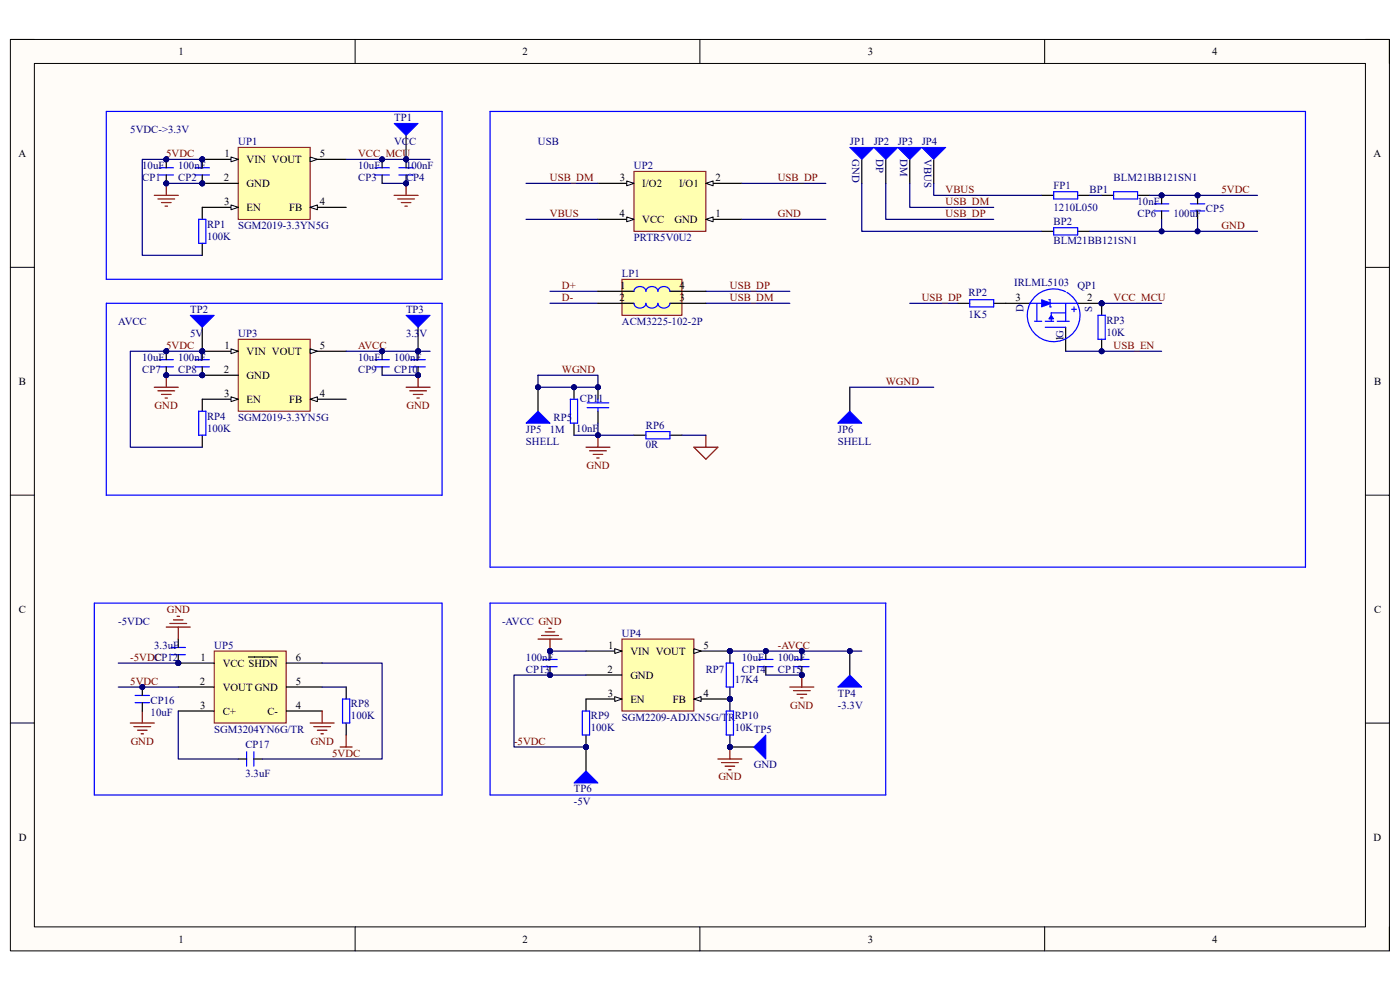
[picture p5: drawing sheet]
<svg xmlns="http://www.w3.org/2000/svg" width="297mm" height="210mm" viewBox="0 0 297 210" stroke-linecap="round" stroke-linejoin="round" font-family="sans-serif">
<defs><g id="words">
<g font-size="2.3">
<text x="37.9" y="11.7">1</text>
<text x="110.9" y="11.7">2</text>
<text x="184.1" y="11.7">3</text>
<text x="257.1" y="11.7">4</text>
<text x="3.9" y="33.3">A</text>
<text x="47.6" y="33.3">1</text>
<text x="52.3" y="34.6">VIN VOUT</text>
<text x="67.8" y="33.3">5</text>
<text x="291.4" y="33.3">A</text>
<text x="47.5" y="38.4">2</text>
<text x="52.3" y="39.7">GND</text>
<text x="131.5" y="38.4">3</text>
<text x="136.3" y="39.7">I/O2</text>
<text x="144.1" y="39.7">I/O1</text>
<text x="151.8" y="38.4">2</text>
<text x="47.5" y="43.5">3</text>
<text x="52.3" y="44.7">EN</text>
<text x="61.3" y="44.7">FB</text>
<text x="67.8" y="43.5">4</text>
<text x="131.4" y="46">4</text>
<text x="136.3" y="47.3">VCC</text>
<text x="143.1" y="47.3">GND</text>
<text x="151.8" y="46">1</text>
<text x="131.4" y="63.8">2</text>
<text x="131.6" y="61.3">1</text>
<text x="144.1" y="63.8">3</text>
<text x="144.1" y="61.3">4</text>
<text x="215.4" y="63.8">3</text>
<text x="230.6" y="63.8">2</text>
<text x="47.6" y="74">1</text>
<text x="52.3" y="75.3">VIN VOUT</text>
<text x="67.8" y="74">5</text>
<text x="225.6" y="72.3" transform="rotate(-90 225.6 72.3)">1G</text>
<text x="4" y="81.6">B</text>
<text x="47.5" y="79.1">2</text>
<text x="52.3" y="80.3">GND</text>
<text x="291.5" y="81.6">B</text>
<text x="47.5" y="84.2">3</text>
<text x="52.3" y="85.4">EN</text>
<text x="61.3" y="85.4">FB</text>
<text x="67.8" y="84.2">4</text>
<text x="4" y="130">C</text>
<text x="291.5" y="130">C</text>
<text x="129" y="137.6">1</text>
<text x="149.2" y="137.6">5</text>
<text x="42.5" y="140.1">1</text>
<text x="47.2" y="141.4">VCC SHDN</text>
<text x="62.7" y="140.1">6</text>
<text x="128.9" y="142.7">2</text>
<text x="133.7" y="138.9">VIN VOUT</text>
<text x="133.7" y="144">GND</text>
<text x="42.4" y="145.2">2</text>
<text x="47.2" y="146.5">VOUT GND</text>
<text x="62.7" y="145.2">5</text>
<text x="128.9" y="147.8">3</text>
<text x="133.7" y="149.1">EN</text>
<text x="142.7" y="149.1">FB</text>
<text x="149.2" y="147.8">4</text>
<text x="42.5" y="150.3">3</text>
<text x="47.2" y="151.6">C+</text>
<text x="56.7" y="151.6">C-</text>
<text x="62.7" y="150.3">4</text>
<text x="4" y="178.3">D</text>
<text x="291.4" y="178.3">D</text>
<text x="37.9" y="199.9">1</text>
<text x="110.9" y="199.9">2</text>
<text x="184.1" y="199.9">3</text>
<text x="257.1" y="199.9">4</text>
</g>
<g font-size="2.3" fill="#000080">
<text x="27.6" y="28.2">5VDC-&gt;3.3V</text>
<text x="83.6" y="25.7">TP1</text>
<text x="30.2" y="35.9">10uF</text>
<text x="37.8" y="35.9">100nF</text>
<text x="50.5" y="30.7">UP1</text>
<text x="76" y="35.9">10uF</text>
<text x="83.6" y="30.7">VCC</text>
<text x="86.1" y="35.9">100nF</text>
<text x="114.1" y="30.7">USB</text>
<text x="134.5" y="35.9">UP2</text>
<text x="180.3" y="30.7">JP1</text>
<text x="180.8" y="33.8" transform="rotate(90 180.8 33.8)">GND</text>
<text x="185.4" y="30.7">JP2</text>
<text x="185.9" y="33.8" transform="rotate(90 185.9 33.8)">DP</text>
<text x="190.5" y="30.7">JP3</text>
<text x="191" y="33.8" transform="rotate(90 191 33.8)">DM</text>
<text x="195.5" y="30.7">JP4</text>
<text x="196" y="33.8" transform="rotate(90 196 33.8)">VBUS</text>
<text x="30.2" y="38.4">CP1</text>
<text x="37.8" y="38.4">CP2</text>
<text x="76" y="38.4">CP3</text>
<text x="86.1" y="38.4">CP4</text>
<text x="223.5" y="40.2">FP1</text>
<text x="231.1" y="40.9">BP1</text>
<text x="236.3" y="38.4">BLM21BB121SN1</text>
<text x="223.5" y="44.7">1210L050</text>
<text x="223.5" y="47.8">BP2</text>
<text x="241.3" y="46">CP6</text>
<text x="241.3" y="43.5">10nF</text>
<text x="249" y="46">100uF</text>
<text x="255.8" y="45">CP5</text>
<text x="43.9" y="48.3">RP1</text>
<text x="43.9" y="50.8">100K</text>
<text x="50.5" y="48.6">SGM2019-3.3YN5G</text>
<text x="134.5" y="51.1">PRTR5V0U2</text>
<text x="223.5" y="51.9">BLM21BB121SN1</text>
<text x="132" y="58.7">LP1</text>
<text x="205.5" y="62.8">RP2</text>
<text x="215.1" y="60.7">IRLML5103</text>
<text x="228.6" y="61.3">QP1</text>
<text x="25.1" y="68.9">AVCC</text>
<text x="40.3" y="66.4">TP2</text>
<text x="40.3" y="71.5">5V</text>
<text x="50.5" y="71.5">UP3</text>
<text x="86.1" y="66.4">TP3</text>
<text x="86.1" y="71.5">3.3V</text>
<text x="132" y="68.9">ACM3225-102-2P</text>
<text x="205.5" y="67.4">1K5</text>
<text x="217.2" y="66.1" transform="rotate(-90 217.2 66.1)">D</text>
<text x="231.7" y="66.1" transform="rotate(-90 231.7 66.1)">S</text>
<text x="234.7" y="68.7">RP3</text>
<text x="234.7" y="71.2">10K</text>
<text x="30.2" y="76.5">10uF</text>
<text x="37.8" y="76.5">100nF</text>
<text x="76" y="76.5">10uF</text>
<text x="83.6" y="76.5">100nF</text>
<text x="30.2" y="79.1">CP7</text>
<text x="37.8" y="79.1">CP8</text>
<text x="76" y="79.1">CP9</text>
<text x="83.6" y="79.1">CP10</text>
<text x="43.9" y="89">RP4</text>
<text x="50.5" y="89.3">SGM2019-3.3YN5G</text>
<text x="117.4" y="89.3">RP5</text>
<text x="123" y="85.2">CP11</text>
<text x="43.9" y="91.6">100K</text>
<text x="111.6" y="91.8">JP5</text>
<text x="111.6" y="94.4">SHELL</text>
<text x="116.7" y="91.8">1M</text>
<text x="122.3" y="91.6">10nF</text>
<text x="137" y="91.1">RP6</text>
<text x="137" y="95.1">0R</text>
<text x="177.8" y="91.8">JP6</text>
<text x="177.8" y="94.4">SHELL</text>
<text x="25.1" y="132.5">-5VDC</text>
<text x="32.7" y="137.6">3.3uF</text>
<text x="45.5" y="137.6">UP5</text>
<text x="106.5" y="132.5">-AVCC GND</text>
<text x="132" y="135">UP4</text>
<text x="32.7" y="140.1">CP12</text>
<text x="111.6" y="142.7">CP13</text>
<text x="111.6" y="140.1">100nF</text>
<text x="149.7" y="142.7">RP7</text>
<text x="157.4" y="142.7">CP14</text>
<text x="157.4" y="140.1">10uF</text>
<text x="165" y="142.7">CP15</text>
<text x="165" y="140.1">100nF</text>
<text x="32" y="149.3">CP16</text>
<text x="155.9" y="145">17K4</text>
<text x="177.8" y="147.8">TP4</text>
<text x="32" y="151.8">10uF</text>
<text x="45.5" y="155.4">SGM3204YN6G/TR</text>
<text x="74.5" y="150.1">RP8</text>
<text x="74.5" y="152.6">100K</text>
<text x="125.3" y="152.6">RP9</text>
<text x="125.3" y="155.2">100K</text>
<text x="132" y="152.9">SGM2209-ADJXN5G/TR</text>
<text x="155.9" y="152.6">RP10</text>
<text x="155.9" y="155.2">10KTP5</text>
<text x="177.8" y="150.3">-3.3V</text>
<text x="52.1" y="158.7">CP17</text>
<text x="52.1" y="164.8">3.3uF</text>
<text x="159.9" y="163">GND</text>
<text x="121.8" y="168.1">TP6</text>
<text x="121.8" y="170.7">-5V</text>
</g>
<g font-size="2.3" fill="#800000">
<text x="35.3" y="33.3">5VDC</text>
<text x="76" y="33.3">VCC_MCU</text>
<text x="116.7" y="38.4">USB_DM</text>
<text x="165" y="38.4">USB_DP</text>
<text x="200.6" y="40.9">VBUS</text>
<text x="259.2" y="40.9">5VDC</text>
<text x="116.7" y="46">VBUS</text>
<text x="165" y="46">GND</text>
<text x="200.6" y="43.5">USB_DM</text>
<text x="200.6" y="46">USB_DP</text>
<text x="259.2" y="48.6">GND</text>
<text x="119.2" y="63.8">D-</text>
<text x="119.2" y="61.3">D+</text>
<text x="154.9" y="63.8">USB_DM</text>
<text x="154.9" y="61.3">USB_DP</text>
<text x="195.5" y="63.8">USB_DP</text>
<text x="236.3" y="63.8">VCC_MCU</text>
<text x="35.3" y="74">5VDC</text>
<text x="76" y="74">AVCC</text>
<text x="236.3" y="74">USB_EN</text>
<text x="119.2" y="79.1">WGND</text>
<text x="187.9" y="81.6">WGND</text>
<text x="32.8" y="86.7">GND</text>
<text x="86.2" y="86.7">GND</text>
<text x="124.4" y="99.4">GND</text>
<text x="35.4" y="130">GND</text>
<text x="165" y="137.6">-AVCC</text>
<text x="27.6" y="140.1">-5VDC</text>
<text x="27.6" y="145.2">5VDC</text>
<text x="167.6" y="150.3">GND</text>
<text x="27.7" y="157.9">GND</text>
<text x="65.9" y="157.9">GND</text>
<text x="70.5" y="160.5">5VDC</text>
<text x="109.1" y="157.9">-5VDC</text>
<text x="152.4" y="165.6">GND</text>
</g>
</g></defs>
<path d="M2.2 8.4h292.6v193.3h-292.6z" fill-rule="evenodd" fill="#fffcf8"/>
<path d="M2.2 8.4h292.6v193.3h-292.6z" fill="none" stroke="#000" stroke-width=".21"/>
<path d="M7.3 13.5h282.4v183.1h-282.4z" fill-rule="evenodd" fill="#fffcf8"/>
<g fill="none" stroke="#000" stroke-width=".21">
<path d="M2.2 8.4h5.1M7.3 13.5h282.4v183.1h-282.4zM75.3 8.4v5.1M148.5 8.4v5.1M221.6 8.4v5.1M289.7 8.4h5.1v5.1M2.2 56.7h5.1M289.7 56.7h5.1M2.2 105h5.1M289.7 105.1h5.1M2.2 153.4h5.1M289.7 153.4h5.1"/>
<path d="M75.3 196.6v5.1M148.5 196.6v5.1M221.6 196.6v5.1M294.8 196.6v5.1"/>
</g>
<circle cx="35.3" cy="33.8" r=".51" fill="#000080"/>
<circle cx="35.3" cy="33.8" r=".51" fill="none" stroke="#000080" stroke-width=".21"/>
<path d="M22.6 23.6h71.2v35.7h-71.2zM22.6 64.3h71.2v40.7h-71.2z" fill="none" stroke="#00f" stroke-width=".25"/>
<circle cx="42.9" cy="33.8" r=".51" fill="#000080"/>
<circle cx="42.9" cy="33.8" r=".51" fill="none" stroke="#000080" stroke-width=".21"/>
<circle cx="42.9" cy="38.9" r=".51" fill="#000080"/>
<circle cx="42.9" cy="38.9" r=".51" fill="none" stroke="#000080" stroke-width=".21"/>
<path d="M50.5 31.3h15.3v15.2h-15.3z" fill-rule="evenodd" fill="#ffffb0"/>
<path d="M50.5 31.3h15.3v15.2h-15.3z" fill="none" stroke="#800000" stroke-width=".21"/>
<path d="M65.8 33.8h7.6" fill="none" stroke="#000" stroke-width=".25"/>
<path d="M65.8 33.3l1.5 .5-1.5 .5z" fill="#f8fcff"/>
<path d="M65.8 33.3l1.5 .5-1.5 .5z" fill="none" stroke="#000" stroke-width=".21"/>
<path d="M42.9 44h7.6" fill="none" stroke="#000" stroke-width=".25"/>
<path d="M49 43.5l1.5 .5-1.5 .5z" fill="#f8fcff"/>
<path d="M49 43.5l1.5 .5-1.5 .5z" fill="none" stroke="#000" stroke-width=".21"/>
<path d="M42.9 33.8h7.6" fill="none" stroke="#000" stroke-width=".25"/>
<path d="M49 33.3l1.5 .5-1.5 .5z" fill="#f8fcff"/>
<path d="M49 33.3l1.5 .5-1.5 .5z" fill="none" stroke="#000" stroke-width=".21"/>
<circle cx="42.9" cy="33.8" r=".51" fill="#000080"/>
<circle cx="42.9" cy="33.8" r=".51" fill="none" stroke="#000080" stroke-width=".21"/>
<path d="M42.9 38.9h7.6" fill="none" stroke="#000" stroke-width=".25"/>
<circle cx="42.9" cy="38.9" r=".51" fill="#000080"/>
<circle cx="42.9" cy="38.9" r=".51" fill="none" stroke="#000080" stroke-width=".21"/>
<path d="M65.8 44h7.6" fill="none" stroke="#000" stroke-width=".25"/>
<path d="M65.8 44l1.5-.5v1z" fill="#f8fcff"/>
<path d="M65.8 44l1.5-.5v1z" fill="none" stroke="#000" stroke-width=".21"/>
<path d="M42.9 33.8h-12.7v20.4h12.7" fill="none" stroke="#000080" stroke-width=".25"/>
<circle cx="42.9" cy="33.8" r=".51" fill="#000080"/>
<circle cx="42.9" cy="33.8" r=".51" fill="none" stroke="#000080" stroke-width=".21"/>
<circle cx="35.3" cy="33.8" r=".51" fill="#000080"/>
<circle cx="35.3" cy="33.8" r=".51" fill="none" stroke="#000080" stroke-width=".21"/>
<path d="M35.3 38.9h7.6" fill="none" stroke="#000080" stroke-width=".25"/>
<circle cx="42.9" cy="38.9" r=".51" fill="#000080"/>
<circle cx="42.9" cy="38.9" r=".51" fill="none" stroke="#000080" stroke-width=".21"/>
<circle cx="35.3" cy="38.9" r=".51" fill="#000080"/>
<circle cx="35.3" cy="38.9" r=".51" fill="none" stroke="#000080" stroke-width=".21"/>
<path d="M42.9 44v2.5M42.9 51.6v2.6" fill="none" stroke="#000" stroke-width=".25"/>
<path d="M42.1 46.5h1.6v5.1h-1.6z" fill="none" stroke="#00f" stroke-width=".25"/>
<path d="M73.4 33.8h17.8" fill="none" stroke="#000080" stroke-width=".25"/>
<circle cx="81.1" cy="33.8" r=".51" fill="#000080"/>
<circle cx="81.1" cy="33.8" r=".51" fill="none" stroke="#000080" stroke-width=".21"/>
<circle cx="86.2" cy="33.8" r=".51" fill="#000080"/>
<circle cx="86.2" cy="33.8" r=".51" fill="none" stroke="#000080" stroke-width=".21"/>
<path d="M116.7 64.3h10.2M116.7 61.8h10.2" fill="none" stroke="#000080" stroke-width=".25"/>
<circle cx="126.9" cy="82.1" r=".51" fill="#000080"/>
<circle cx="126.9" cy="82.1" r=".51" fill="none" stroke="#000080" stroke-width=".21"/>
<path d="M126.9 82.1v2.6" fill="none" stroke="#000" stroke-width=".25"/>
<circle cx="126.9" cy="82.1" r=".51" fill="#000080"/>
<circle cx="126.9" cy="82.1" r=".51" fill="none" stroke="#000080" stroke-width=".21"/>
<path d="M126.9 87.2v2.6" fill="none" stroke="#000" stroke-width=".25"/>
<path d="M124.6 86.5h4.5M124.6 85.5h4.5M126.9 84.7v.8M126.9 86.5v.7" fill="none" stroke="#00f" stroke-width=".25"/>
<circle cx="121.8" cy="82.1" r=".51" fill="#000080"/>
<circle cx="121.8" cy="82.1" r=".51" fill="none" stroke="#000080" stroke-width=".21"/>
<path d="M121.8 82.1v2.6M121.8 89.8v2.5" fill="none" stroke="#000" stroke-width=".25"/>
<circle cx="121.8" cy="82.1" r=".51" fill="#000080"/>
<circle cx="121.8" cy="82.1" r=".51" fill="none" stroke="#000080" stroke-width=".21"/>
<path d="M121 84.7h1.5v5.1h-1.5z" fill="none" stroke="#00f" stroke-width=".25"/>
<path d="M126.9 89.8v2.5h-5.1" fill="none" stroke="#000080" stroke-width=".25"/>
<circle cx="126.9" cy="92.3" r=".51" fill="#000080"/>
<circle cx="126.9" cy="92.3" r=".51" fill="none" stroke="#000080" stroke-width=".21"/>
<circle cx="233.7" cy="64.3" r=".51" fill="#000080"/>
<circle cx="233.7" cy="64.3" r=".51" fill="none" stroke="#000080" stroke-width=".21"/>
<path d="M226.1 69.4v5.1M228.6 64.3h5.1" fill="none" stroke="#000" stroke-width=".25"/>
<circle cx="233.7" cy="64.3" r=".51" fill="#000080"/>
<circle cx="233.7" cy="64.3" r=".51" fill="none" stroke="#000080" stroke-width=".21"/>
<path d="M213.4 64.3h5.1" fill="none" stroke="#000" stroke-width=".25"/>
<path d="M218.5 64.3h10.1M221.8 69.4h4.3M226 61.9a5.6 5.6 0 0 0-8 5.2 5.6 5.6 0 0 0 8.4 4.6 5.6 5.6 0 0 0-.1-9.7" fill="none" stroke="#00f" stroke-width=".25"/>
<path d="M221 63.6l2 .7-2 .8z" fill-rule="evenodd" fill="#00f"/>
<path d="M221 63.6l2 .7-2 .8z" fill="none" stroke="#00f" stroke-width=".21"/>
<path d="M219.5 68.2h1.5M220 64.3v3.9M221.8 68.2h1.7M222.5 63.6h.3v1.5h.2M224.3 68.2h2.5M226.1 64.3v3.9M226.1 66.4h-3.1v1.8" fill="none" stroke="#00f" stroke-width=".25"/>
<path d="M223 66.9l.5 .7h-1z" fill="#00f"/>
<path d="M223 66.9l.5 .7h-1z" fill="none" stroke="#00f" stroke-width=".21"/>
<path d="M227.4 65.6h1M227.9 65.1v1" fill="none" stroke="#00f" stroke-width=".25"/>
<path d="M226.1 74.5h20.3" fill="none" stroke="#000080" stroke-width=".25"/>
<circle cx="233.7" cy="74.5" r=".51" fill="#000080"/>
<circle cx="233.7" cy="74.5" r=".51" fill="none" stroke="#000080" stroke-width=".21"/>
<path d="M134.5 36.4h15.3v12.7h-15.3z" fill-rule="evenodd" fill="#ffffb0"/>
<path d="M134.5 36.4h15.3v12.7h-15.3z" fill="none" stroke="#800000" stroke-width=".21"/>
<path d="M149.8 46.5h7.6" fill="none" stroke="#000" stroke-width=".25"/>
<path d="M149.8 46.5l1.5-.5v1z" fill="#f8fcff"/>
<path d="M149.8 46.5l1.5-.5v1z" fill="none" stroke="#000" stroke-width=".21"/>
<path d="M149.8 38.9h7.6" fill="none" stroke="#000" stroke-width=".25"/>
<path d="M149.8 38.9l1.5-.5v1z" fill="#f8fcff"/>
<path d="M149.8 38.9l1.5-.5v1z" fill="none" stroke="#000" stroke-width=".21"/>
<path d="M126.9 38.9h7.6" fill="none" stroke="#000" stroke-width=".25"/>
<path d="M133 38.4l1.5 .5-1.5 .5z" fill="#f8fcff"/>
<path d="M133 38.4l1.5 .5-1.5 .5z" fill="none" stroke="#000" stroke-width=".21"/>
<path d="M126.9 46.5h7.6" fill="none" stroke="#000" stroke-width=".25"/>
<path d="M133 46l1.5 .5-1.5 .5z" fill="#f8fcff"/>
<path d="M133 46l1.5 .5-1.5 .5z" fill="none" stroke="#000" stroke-width=".21"/>
<path d="M111.6 38.9h15.3M157.4 38.9h17.8M111.6 46.5h15.3M157.4 46.5h17.8M233.7 64.3h12.7" fill="none" stroke="#000080" stroke-width=".25"/>
<path d="M203.2 64.3h2.5M210.8 64.3h2.6" fill="none" stroke="#000" stroke-width=".25"/>
<path d="M205.7 63.6h5.1v1.5h-5.1z" fill="none" stroke="#00f" stroke-width=".25"/>
<circle cx="233.7" cy="64.3" r=".51" fill="#000080"/>
<circle cx="233.7" cy="64.3" r=".51" fill="none" stroke="#000080" stroke-width=".21"/>
<circle cx="233.7" cy="64.3" r=".51" fill="#000080"/>
<circle cx="233.7" cy="64.3" r=".51" fill="none" stroke="#000080" stroke-width=".21"/>
<circle cx="233.7" cy="74.5" r=".51" fill="#000080"/>
<circle cx="233.7" cy="74.5" r=".51" fill="none" stroke="#000080" stroke-width=".21"/>
<path d="M233.7 64.3v2.6" fill="none" stroke="#000" stroke-width=".25"/>
<circle cx="233.7" cy="64.3" r=".51" fill="#000080"/>
<circle cx="233.7" cy="64.3" r=".51" fill="none" stroke="#000080" stroke-width=".21"/>
<path d="M233.7 72v2.5" fill="none" stroke="#000" stroke-width=".25"/>
<circle cx="233.7" cy="74.5" r=".51" fill="#000080"/>
<circle cx="233.7" cy="74.5" r=".51" fill="none" stroke="#000080" stroke-width=".21"/>
<path d="M223.5 40.7h5.1v1.5h-5.1zM232.9 66.9h1.6v5.1h-1.6z" fill="none" stroke="#00f" stroke-width=".25"/>
<path d="M221 41.4h2.5M228.6 41.4h2.6" fill="none" stroke="#000" stroke-width=".25"/>
<path d="M149.8 61.8h17.8M149.8 64.3h17.8" fill="none" stroke="#000080" stroke-width=".25"/>
<path d="M131.9 59.3h12.8v7.6h-12.8z" fill-rule="evenodd" fill="#ffffb0"/>
<path d="M131.9 59.3h12.8v7.6h-12.8z" fill="none" stroke="#800000" stroke-width=".21"/>
<path d="M126.9 64.3h7.6M126.9 61.8h7.6M142.1 64.3h7.7M142.1 61.8h7.7" fill="none" stroke="#000" stroke-width=".25"/>
<path d="M104 23.6h173v96.7h-173zM134.5 64.3a1.31 1.31 0 0 0 1.3 1.1 1.31 1.31 0 0 0 1.2-1.1 1.31 1.31 0 0 0 1.3 1.1 1.31 1.31 0 0 0 1.3-1.1 1.31 1.31 0 0 0 1.3 1.1 1.31 1.31 0 0 0 1.2-1.1M134.5 61.8a1.31 1.31 0 0 1 1.3-1 1.31 1.31 0 0 1 1.2 1 1.31 1.31 0 0 1 1.3-1 1.31 1.31 0 0 1 1.3 1 1.3 1.3 0 0 1 1.3-1 1.3 1.3 0 0 1 1.2 1" fill="none" stroke="#00f" stroke-width=".25"/>
<circle cx="254.1" cy="41.4" r=".51" fill="#000080"/>
<circle cx="254.1" cy="41.4" r=".51" fill="none" stroke="#000080" stroke-width=".21"/>
<path d="M252.5 43.2h3.1M252.5 44.8h3.1" fill="none" stroke="#00f" stroke-width=".25"/>
<path d="M254.1 41.4v1.8" fill="none" stroke="#000" stroke-width=".25"/>
<circle cx="254.1" cy="41.4" r=".51" fill="#000080"/>
<circle cx="254.1" cy="41.4" r=".51" fill="none" stroke="#000080" stroke-width=".21"/>
<path d="M182.8 33.8v5.1M254.1 44.8v1.7" fill="none" stroke="#000" stroke-width=".25"/>
<path d="M180.3 31.3h5.1l-2.6 2.5z" fill="#00f"/>
<path d="M180.3 31.3h5.1l-2.6 2.5z" fill="none" stroke="#00f" stroke-width=".21"/>
<path d="M187.9 33.8v5.1" fill="none" stroke="#000" stroke-width=".25"/>
<path d="M185.4 31.3h5.1l-2.6 2.5z" fill="#00f"/>
<path d="M185.4 31.3h5.1l-2.6 2.5z" fill="none" stroke="#00f" stroke-width=".21"/>
<path d="M193 33.8v5.1" fill="none" stroke="#000" stroke-width=".25"/>
<path d="M190.5 31.3h5l-2.5 2.5z" fill="#00f"/>
<path d="M190.5 31.3h5l-2.5 2.5z" fill="none" stroke="#00f" stroke-width=".21"/>
<path d="M198.1 33.8v5.1" fill="none" stroke="#000" stroke-width=".25"/>
<path d="M195.5 31.3h5.1l-2.5 2.5z" fill="#00f"/>
<path d="M195.5 31.3h5.1l-2.5 2.5z" fill="none" stroke="#00f" stroke-width=".21"/>
<path d="M180.3 82.1v5.1" fill="none" stroke="#000" stroke-width=".25"/>
<path d="M177.7 89.8l2.6-2.6 2.5 2.6z" fill="#00f"/>
<path d="M177.7 89.8l2.6-2.6 2.5 2.6z" fill="none" stroke="#00f" stroke-width=".21"/>
<path d="M187.9 38.9v7.6h22.9M193 38.9v5.1h17.8M231.2 49.1h35.6M231.2 41.4h2.5M193 64.3h10.2" fill="none" stroke="#000080" stroke-width=".25"/>
<path d="M221 49.1h2.5M228.6 49.1h2.6M233.7 41.4h2.6M241.3 41.4h2.6" fill="none" stroke="#000" stroke-width=".25"/>
<path d="M223.5 48.3h5.1v1.5h-5.1zM236.3 40.7h5v1.5h-5z" fill="none" stroke="#00f" stroke-width=".25"/>
<circle cx="246.4" cy="49.1" r=".51" fill="#000080"/>
<circle cx="246.4" cy="49.1" r=".51" fill="none" stroke="#000080" stroke-width=".21"/>
<circle cx="254.1" cy="49.1" r=".51" fill="#000080"/>
<circle cx="254.1" cy="49.1" r=".51" fill="none" stroke="#000080" stroke-width=".21"/>
<path d="M243.9 41.4h22.9" fill="none" stroke="#000080" stroke-width=".25"/>
<circle cx="246.4" cy="41.4" r=".51" fill="#000080"/>
<circle cx="246.4" cy="41.4" r=".51" fill="none" stroke="#000080" stroke-width=".21"/>
<circle cx="254.1" cy="41.4" r=".51" fill="#000080"/>
<circle cx="254.1" cy="41.4" r=".51" fill="none" stroke="#000080" stroke-width=".21"/>
<circle cx="246.4" cy="41.4" r=".51" fill="#000080"/>
<circle cx="246.4" cy="41.4" r=".51" fill="none" stroke="#000080" stroke-width=".21"/>
<path d="M244.9 44.8h3.1M244.9 43.2h3.1" fill="none" stroke="#00f" stroke-width=".25"/>
<path d="M246.4 41.4v1.8M246.4 44.8v1.7" fill="none" stroke="#000" stroke-width=".25"/>
<circle cx="246.4" cy="41.4" r=".51" fill="#000080"/>
<circle cx="246.4" cy="41.4" r=".51" fill="none" stroke="#000080" stroke-width=".21"/>
<path d="M182.8 38.9v10.2h38.2M198.1 38.9v2.5h22.9M254.1 46.5v2.6" fill="none" stroke="#000080" stroke-width=".25"/>
<circle cx="254.1" cy="49.1" r=".51" fill="#000080"/>
<circle cx="254.1" cy="49.1" r=".51" fill="none" stroke="#000080" stroke-width=".21"/>
<path d="M124.3 94.9h5.1M125.1 95.6h3.5M125.8 96.4h2.1M126.6 97.2h.5M126.9 92.3v2.6M147.2 94.9h5.1l-2.5 2.5zM149.8 92.3v2.6" fill="none" stroke="#800000" stroke-width=".25"/>
<circle cx="126.9" cy="92.3" r=".51" fill="#000080"/>
<circle cx="126.9" cy="92.3" r=".51" fill="none" stroke="#000080" stroke-width=".21"/>
<path d="M134.5 92.3h2.5M142.1 92.3h2.6" fill="none" stroke="#000" stroke-width=".25"/>
<path d="M137 91.6h5.1v1.5h-5.1z" fill="none" stroke="#00f" stroke-width=".25"/>
<path d="M126.9 92.3h7.6" fill="none" stroke="#000080" stroke-width=".25"/>
<circle cx="126.9" cy="92.3" r=".51" fill="#000080"/>
<circle cx="126.9" cy="92.3" r=".51" fill="none" stroke="#000080" stroke-width=".21"/>
<path d="M144.7 92.3h5.1" fill="none" stroke="#000080" stroke-width=".25"/>
<circle cx="35.3" cy="74.5" r=".51" fill="#000080"/>
<circle cx="35.3" cy="74.5" r=".51" fill="none" stroke="#000080" stroke-width=".21"/>
<circle cx="42.9" cy="74.5" r=".51" fill="#000080"/>
<circle cx="42.9" cy="74.5" r=".51" fill="none" stroke="#000080" stroke-width=".21"/>
<circle cx="42.9" cy="79.6" r=".51" fill="#000080"/>
<circle cx="42.9" cy="79.6" r=".51" fill="none" stroke="#000080" stroke-width=".21"/>
<path d="M50.5 72h15.3v15.2h-15.3z" fill-rule="evenodd" fill="#ffffb0"/>
<path d="M50.5 72h15.3v15.2h-15.3z" fill="none" stroke="#800000" stroke-width=".21"/>
<path d="M65.8 74.5h7.6" fill="none" stroke="#000" stroke-width=".25"/>
<path d="M65.8 74l1.5 .5-1.5 .5z" fill="#f8fcff"/>
<path d="M65.8 74l1.5 .5-1.5 .5z" fill="none" stroke="#000" stroke-width=".21"/>
<path d="M42.9 84.7h7.6" fill="none" stroke="#000" stroke-width=".25"/>
<path d="M49 84.2l1.5 .5-1.5 .5z" fill="#f8fcff"/>
<path d="M49 84.2l1.5 .5-1.5 .5z" fill="none" stroke="#000" stroke-width=".21"/>
<path d="M42.9 74.5h7.6" fill="none" stroke="#000" stroke-width=".25"/>
<path d="M49 74l1.5 .5-1.5 .5z" fill="#f8fcff"/>
<path d="M49 74l1.5 .5-1.5 .5z" fill="none" stroke="#000" stroke-width=".21"/>
<circle cx="42.9" cy="74.5" r=".51" fill="#000080"/>
<circle cx="42.9" cy="74.5" r=".51" fill="none" stroke="#000080" stroke-width=".21"/>
<path d="M42.9 79.6h7.6" fill="none" stroke="#000" stroke-width=".25"/>
<circle cx="42.9" cy="79.6" r=".51" fill="#000080"/>
<circle cx="42.9" cy="79.6" r=".51" fill="none" stroke="#000080" stroke-width=".21"/>
<path d="M65.8 84.7h7.6" fill="none" stroke="#000" stroke-width=".25"/>
<path d="M65.8 84.7l1.5-.5v1z" fill="#f8fcff"/>
<path d="M65.8 84.7l1.5-.5v1z" fill="none" stroke="#000" stroke-width=".21"/>
<path d="M35.3 79.6h7.6" fill="none" stroke="#000080" stroke-width=".25"/>
<circle cx="42.9" cy="79.6" r=".51" fill="#000080"/>
<circle cx="42.9" cy="79.6" r=".51" fill="none" stroke="#000080" stroke-width=".21"/>
<circle cx="35.3" cy="79.6" r=".51" fill="#000080"/>
<circle cx="35.3" cy="79.6" r=".51" fill="none" stroke="#000080" stroke-width=".21"/>
<circle cx="81.1" cy="74.5" r=".51" fill="#000080"/>
<circle cx="81.1" cy="74.5" r=".51" fill="none" stroke="#000080" stroke-width=".21"/>
<path d="M79.5 77.8h3.1M79.5 76.3h3.1" fill="none" stroke="#00f" stroke-width=".25"/>
<path d="M81.1 74.5v1.8M81.1 77.8v1.8" fill="none" stroke="#000" stroke-width=".25"/>
<circle cx="81.1" cy="74.5" r=".51" fill="#000080"/>
<circle cx="81.1" cy="74.5" r=".51" fill="none" stroke="#000080" stroke-width=".21"/>
<path d="M42.9 84.7v2.5M42.9 92.3v2.6" fill="none" stroke="#000" stroke-width=".25"/>
<path d="M42.1 87.2h1.6v5.1h-1.6z" fill="none" stroke="#00f" stroke-width=".25"/>
<circle cx="88.7" cy="79.6" r=".51" fill="#000080"/>
<circle cx="88.7" cy="79.6" r=".51" fill="none" stroke="#000080" stroke-width=".21"/>
<circle cx="88.7" cy="74.5" r=".51" fill="#000080"/>
<circle cx="88.7" cy="74.5" r=".51" fill="none" stroke="#000080" stroke-width=".21"/>
<path d="M87.2 77.8h3M87.2 76.3h3" fill="none" stroke="#00f" stroke-width=".25"/>
<path d="M88.7 77.8v1.8" fill="none" stroke="#000" stroke-width=".25"/>
<circle cx="88.7" cy="79.6" r=".51" fill="#000080"/>
<circle cx="88.7" cy="79.6" r=".51" fill="none" stroke="#000080" stroke-width=".21"/>
<path d="M88.7 74.5v1.8" fill="none" stroke="#000" stroke-width=".25"/>
<circle cx="88.7" cy="74.5" r=".51" fill="#000080"/>
<circle cx="88.7" cy="74.5" r=".51" fill="none" stroke="#000080" stroke-width=".21"/>
<path d="M81.1 79.6h7.6" fill="none" stroke="#000080" stroke-width=".25"/>
<circle cx="88.7" cy="79.6" r=".51" fill="#000080"/>
<circle cx="88.7" cy="79.6" r=".51" fill="none" stroke="#000080" stroke-width=".21"/>
<circle cx="35.3" cy="79.6" r=".51" fill="#000080"/>
<circle cx="35.3" cy="79.6" r=".51" fill="none" stroke="#000080" stroke-width=".21"/>
<circle cx="35.3" cy="74.5" r=".51" fill="#000080"/>
<circle cx="35.3" cy="74.5" r=".51" fill="none" stroke="#000080" stroke-width=".21"/>
<path d="M33.7 77.8h3.1M33.7 76.3h3.1" fill="none" stroke="#00f" stroke-width=".25"/>
<path d="M35.3 77.8v1.8" fill="none" stroke="#000" stroke-width=".25"/>
<circle cx="35.3" cy="79.6" r=".51" fill="#000080"/>
<circle cx="35.3" cy="79.6" r=".51" fill="none" stroke="#000080" stroke-width=".21"/>
<path d="M35.3 74.5v1.8" fill="none" stroke="#000" stroke-width=".25"/>
<circle cx="35.3" cy="74.5" r=".51" fill="#000080"/>
<circle cx="35.3" cy="74.5" r=".51" fill="none" stroke="#000080" stroke-width=".21"/>
<circle cx="42.9" cy="79.6" r=".51" fill="#000080"/>
<circle cx="42.9" cy="79.6" r=".51" fill="none" stroke="#000080" stroke-width=".21"/>
<circle cx="42.9" cy="74.5" r=".51" fill="#000080"/>
<circle cx="42.9" cy="74.5" r=".51" fill="none" stroke="#000080" stroke-width=".21"/>
<path d="M41.4 77.8h3M41.4 76.3h3" fill="none" stroke="#00f" stroke-width=".25"/>
<path d="M42.9 77.8v1.8" fill="none" stroke="#000" stroke-width=".25"/>
<circle cx="42.9" cy="79.6" r=".51" fill="#000080"/>
<circle cx="42.9" cy="79.6" r=".51" fill="none" stroke="#000080" stroke-width=".21"/>
<path d="M42.9 74.5v1.8" fill="none" stroke="#000" stroke-width=".25"/>
<circle cx="42.9" cy="74.5" r=".51" fill="#000080"/>
<circle cx="42.9" cy="74.5" r=".51" fill="none" stroke="#000080" stroke-width=".21"/>
<path d="M42.9 74.5h-15.3v20.4h15.3" fill="none" stroke="#000080" stroke-width=".25"/>
<circle cx="35.3" cy="74.5" r=".51" fill="#000080"/>
<circle cx="35.3" cy="74.5" r=".51" fill="none" stroke="#000080" stroke-width=".21"/>
<circle cx="42.9" cy="74.5" r=".51" fill="#000080"/>
<circle cx="42.9" cy="74.5" r=".51" fill="none" stroke="#000080" stroke-width=".21"/>
<path d="M73.4 74.5h17.8" fill="none" stroke="#000080" stroke-width=".25"/>
<circle cx="88.7" cy="74.5" r=".51" fill="#000080"/>
<circle cx="88.7" cy="74.5" r=".51" fill="none" stroke="#000080" stroke-width=".21"/>
<circle cx="81.1" cy="74.5" r=".51" fill="#000080"/>
<circle cx="81.1" cy="74.5" r=".51" fill="none" stroke="#000080" stroke-width=".21"/>
<path d="M35.3 38.9v2.5M32.7 41.4h5.1M33.5 42.2h3.6M34.3 43h2M35 43.7h.5" fill="none" stroke="#800000" stroke-width=".25"/>
<circle cx="35.3" cy="38.9" r=".51" fill="#000080"/>
<circle cx="35.3" cy="38.9" r=".51" fill="none" stroke="#000080" stroke-width=".21"/>
<path d="M88.7 79.6v2.5M86.2 82.1h5M86.9 82.9h3.6M87.7 83.7h2M88.4 84.4h.6" fill="none" stroke="#800000" stroke-width=".25"/>
<circle cx="88.7" cy="79.6" r=".51" fill="#000080"/>
<circle cx="88.7" cy="79.6" r=".51" fill="none" stroke="#000080" stroke-width=".21"/>
<circle cx="86.2" cy="38.9" r=".51" fill="#000080"/>
<circle cx="86.2" cy="38.9" r=".51" fill="none" stroke="#000080" stroke-width=".21"/>
<circle cx="86.2" cy="33.8" r=".51" fill="#000080"/>
<circle cx="86.2" cy="33.8" r=".51" fill="none" stroke="#000080" stroke-width=".21"/>
<path d="M84.6 37.1h3.1M84.6 35.6h3.1" fill="none" stroke="#00f" stroke-width=".25"/>
<path d="M86.2 37.1v1.8" fill="none" stroke="#000" stroke-width=".25"/>
<circle cx="86.2" cy="38.9" r=".51" fill="#000080"/>
<circle cx="86.2" cy="38.9" r=".51" fill="none" stroke="#000080" stroke-width=".21"/>
<path d="M86.2 33.8v1.8" fill="none" stroke="#000" stroke-width=".25"/>
<circle cx="86.2" cy="33.8" r=".51" fill="#000080"/>
<circle cx="86.2" cy="33.8" r=".51" fill="none" stroke="#000080" stroke-width=".21"/>
<path d="M81.1 38.9h5.1" fill="none" stroke="#000080" stroke-width=".25"/>
<circle cx="86.2" cy="38.9" r=".51" fill="#000080"/>
<circle cx="86.2" cy="38.9" r=".51" fill="none" stroke="#000080" stroke-width=".21"/>
<circle cx="35.3" cy="38.9" r=".51" fill="#000080"/>
<circle cx="35.3" cy="38.9" r=".51" fill="none" stroke="#000080" stroke-width=".21"/>
<circle cx="35.3" cy="33.8" r=".51" fill="#000080"/>
<circle cx="35.3" cy="33.8" r=".51" fill="none" stroke="#000080" stroke-width=".21"/>
<path d="M33.7 37.1h3.1M33.7 35.6h3.1" fill="none" stroke="#00f" stroke-width=".25"/>
<path d="M35.3 37.1v1.8" fill="none" stroke="#000" stroke-width=".25"/>
<circle cx="35.3" cy="38.9" r=".51" fill="#000080"/>
<circle cx="35.3" cy="38.9" r=".51" fill="none" stroke="#000080" stroke-width=".21"/>
<path d="M35.3 33.8v1.8" fill="none" stroke="#000" stroke-width=".25"/>
<circle cx="35.3" cy="33.8" r=".51" fill="#000080"/>
<circle cx="35.3" cy="33.8" r=".51" fill="none" stroke="#000080" stroke-width=".21"/>
<circle cx="42.9" cy="38.9" r=".51" fill="#000080"/>
<circle cx="42.9" cy="38.9" r=".51" fill="none" stroke="#000080" stroke-width=".21"/>
<circle cx="42.9" cy="33.8" r=".51" fill="#000080"/>
<circle cx="42.9" cy="33.8" r=".51" fill="none" stroke="#000080" stroke-width=".21"/>
<path d="M41.4 37.1h3M41.4 35.6h3" fill="none" stroke="#00f" stroke-width=".25"/>
<path d="M42.9 37.1v1.8" fill="none" stroke="#000" stroke-width=".25"/>
<circle cx="42.9" cy="38.9" r=".51" fill="#000080"/>
<circle cx="42.9" cy="38.9" r=".51" fill="none" stroke="#000080" stroke-width=".21"/>
<path d="M42.9 33.8v1.8" fill="none" stroke="#000" stroke-width=".25"/>
<circle cx="42.9" cy="33.8" r=".51" fill="#000080"/>
<circle cx="42.9" cy="33.8" r=".51" fill="none" stroke="#000080" stroke-width=".21"/>
<circle cx="81.1" cy="33.8" r=".51" fill="#000080"/>
<circle cx="81.1" cy="33.8" r=".51" fill="none" stroke="#000080" stroke-width=".21"/>
<path d="M79.5 37.1h3.1M79.5 35.6h3.1" fill="none" stroke="#00f" stroke-width=".25"/>
<path d="M81.1 33.8v1.8M81.1 37.1v1.8" fill="none" stroke="#000" stroke-width=".25"/>
<circle cx="81.1" cy="33.8" r=".51" fill="#000080"/>
<circle cx="81.1" cy="33.8" r=".51" fill="none" stroke="#000080" stroke-width=".21"/>
<path d="M246.4 46.5v2.6" fill="none" stroke="#000080" stroke-width=".25"/>
<circle cx="246.4" cy="49.1" r=".51" fill="#000080"/>
<circle cx="246.4" cy="49.1" r=".51" fill="none" stroke="#000080" stroke-width=".21"/>
<path d="M35.3 79.6v2.5M32.7 82.1h5.1M33.5 82.9h3.6M34.3 83.7h2M35 84.4h.5" fill="none" stroke="#800000" stroke-width=".25"/>
<circle cx="35.3" cy="79.6" r=".51" fill="#000080"/>
<circle cx="35.3" cy="79.6" r=".51" fill="none" stroke="#000080" stroke-width=".21"/>
<path d="M86.2 38.9v2.5M83.6 41.4h5.1M84.4 42.2h3.5M85.1 43h2.1M85.9 43.7h.5" fill="none" stroke="#800000" stroke-width=".25"/>
<circle cx="86.2" cy="38.9" r=".51" fill="#000080"/>
<circle cx="86.2" cy="38.9" r=".51" fill="none" stroke="#000080" stroke-width=".21"/>
<path d="M114.1 79.6h12.8v2.5h-12.8z" fill="none" stroke="#000080" stroke-width=".25"/>
<circle cx="126.9" cy="82.1" r=".51" fill="#000080"/>
<circle cx="126.9" cy="82.1" r=".51" fill="none" stroke="#000080" stroke-width=".21"/>
<circle cx="121.8" cy="82.1" r=".51" fill="#000080"/>
<circle cx="121.8" cy="82.1" r=".51" fill="none" stroke="#000080" stroke-width=".21"/>
<circle cx="114.1" cy="82.1" r=".51" fill="#000080"/>
<circle cx="114.1" cy="82.1" r=".51" fill="none" stroke="#000080" stroke-width=".21"/>
<circle cx="114.1" cy="82.1" r=".51" fill="#000080"/>
<circle cx="114.1" cy="82.1" r=".51" fill="none" stroke="#000080" stroke-width=".21"/>
<path d="M114.1 82.1v5.1" fill="none" stroke="#000" stroke-width=".25"/>
<circle cx="114.1" cy="82.1" r=".51" fill="#000080"/>
<circle cx="114.1" cy="82.1" r=".51" fill="none" stroke="#000080" stroke-width=".21"/>
<path d="M111.6 89.8l2.5-2.6 2.6 2.6z" fill="#00f"/>
<path d="M111.6 89.8l2.5-2.6 2.6 2.6z" fill="none" stroke="#00f" stroke-width=".21"/>
<path d="M180.3 82.1h17.8" fill="none" stroke="#000080" stroke-width=".25"/>
<path d="M27.6 153.4h5.1M28.4 154.1h3.6M29.2 154.9h2M29.9 155.7h.5M30.2 150.8v2.6" fill="none" stroke="#800000" stroke-width=".25"/>
<circle cx="37.8" cy="140.7" r=".51" fill="#000080"/>
<circle cx="37.8" cy="140.7" r=".51" fill="none" stroke="#000080" stroke-width=".21"/>
<path d="M45.5 138.1h15.2v15.3h-15.2z" fill-rule="evenodd" fill="#ffffb0"/>
<path d="M45.5 138.1h15.2v15.3h-15.2z" fill="none" stroke="#800000" stroke-width=".21"/>
<path d="M37.8 150.8h7.7M37.8 140.7h7.7M60.7 145.7h7.6" fill="none" stroke="#000" stroke-width=".25"/>
<circle cx="37.8" cy="140.7" r=".51" fill="#000080"/>
<circle cx="37.8" cy="140.7" r=".51" fill="none" stroke="#000080" stroke-width=".21"/>
<path d="M52.7 139.4h6.2M37.8 145.7h7.7M60.7 150.8h7.6M60.7 140.7h7.6" fill="none" stroke="#000" stroke-width=".25"/>
<circle cx="37.8" cy="140.7" r=".51" fill="#000080"/>
<circle cx="37.8" cy="140.7" r=".51" fill="none" stroke="#000080" stroke-width=".21"/>
<path d="M36.3 138.9h3M36.3 137.4h3" fill="none" stroke="#00f" stroke-width=".25"/>
<path d="M37.8 138.9v1.8" fill="none" stroke="#000" stroke-width=".25"/>
<circle cx="37.8" cy="140.7" r=".51" fill="#000080"/>
<circle cx="37.8" cy="140.7" r=".51" fill="none" stroke="#000080" stroke-width=".21"/>
<path d="M37.8 135.6v1.8M50.5 161h1.8M53.8 161h1.8" fill="none" stroke="#000" stroke-width=".25"/>
<path d="M52.3 159.5v3M53.8 159.5v3" fill="none" stroke="#00f" stroke-width=".25"/>
<circle cx="30.2" cy="145.7" r=".51" fill="#000080"/>
<circle cx="30.2" cy="145.7" r=".51" fill="none" stroke="#000080" stroke-width=".21"/>
<path d="M28.7 147.5h3M28.7 149.1h3" fill="none" stroke="#00f" stroke-width=".25"/>
<path d="M30.2 145.7v1.8" fill="none" stroke="#000" stroke-width=".25"/>
<circle cx="30.2" cy="145.7" r=".51" fill="#000080"/>
<circle cx="30.2" cy="145.7" r=".51" fill="none" stroke="#000080" stroke-width=".21"/>
<path d="M30.2 149.1v1.7M73.4 145.7v2.6M73.4 153.4v2.5" fill="none" stroke="#000" stroke-width=".25"/>
<path d="M35.3 133h5.1M36 132.3h3.6M36.8 131.5h2M37.6 130.7h.5M37.8 133v2.6M65.8 153.4h5.1M66.6 154.1h3.5M67.3 154.9h2.1M68.1 155.7h.5M68.3 150.8v2.6M72.2 158.5h2.5M73.4 155.9v2.6" fill="none" stroke="#800000" stroke-width=".25"/>
<path d="M20 127.9h73.8v40.7h-73.8zM72.7 148.3h1.5v5.1h-1.5z" fill="none" stroke="#00f" stroke-width=".25"/>
<path d="M25.1 140.7h12.7M37.8 150.8v10.2h12.7" fill="none" stroke="#000080" stroke-width=".25"/>
<circle cx="37.8" cy="140.7" r=".51" fill="#000080"/>
<circle cx="37.8" cy="140.7" r=".51" fill="none" stroke="#000080" stroke-width=".21"/>
<path d="M25.1 145.7h12.7" fill="none" stroke="#000080" stroke-width=".25"/>
<circle cx="30.2" cy="145.7" r=".51" fill="#000080"/>
<circle cx="30.2" cy="145.7" r=".51" fill="none" stroke="#000080" stroke-width=".21"/>
<path d="M68.3 140.7h12.8v20.3h-25.5M68.3 145.7h5.1" fill="none" stroke="#000080" stroke-width=".25"/>
<path d="M104 127.9h83.9v40.7h-83.9z" fill="none" stroke="#00f" stroke-width=".25"/>
<circle cx="154.8" cy="138.1" r=".51" fill="#000080"/>
<circle cx="154.8" cy="138.1" r=".51" fill="none" stroke="#000080" stroke-width=".21"/>
<circle cx="154.8" cy="148.3" r=".51" fill="#000080"/>
<circle cx="154.8" cy="148.3" r=".51" fill="none" stroke="#000080" stroke-width=".21"/>
<path d="M131.9 135.6h15.3v15.2h-15.3z" fill-rule="evenodd" fill="#ffffb0"/>
<path d="M131.9 135.6h15.3v15.2h-15.3z" fill="none" stroke="#800000" stroke-width=".21"/>
<path d="M147.2 138.1h7.6" fill="none" stroke="#000" stroke-width=".25"/>
<path d="M147.2 137.6l1.5 .5-1.5 .5z" fill="#f8fcff"/>
<path d="M147.2 137.6l1.5 .5-1.5 .5z" fill="none" stroke="#000" stroke-width=".21"/>
<circle cx="154.8" cy="138.1" r=".51" fill="#000080"/>
<circle cx="154.8" cy="138.1" r=".51" fill="none" stroke="#000080" stroke-width=".21"/>
<path d="M124.3 148.3h7.6" fill="none" stroke="#000" stroke-width=".25"/>
<path d="M130.4 147.8l1.5 .5-1.5 .5z" fill="#f8fcff"/>
<path d="M130.4 147.8l1.5 .5-1.5 .5z" fill="none" stroke="#000" stroke-width=".21"/>
<path d="M124.3 138.1h7.6" fill="none" stroke="#000" stroke-width=".25"/>
<path d="M130.4 137.6l1.5 .5-1.5 .5z" fill="#f8fcff"/>
<path d="M130.4 137.6l1.5 .5-1.5 .5z" fill="none" stroke="#000" stroke-width=".21"/>
<path d="M124.3 143.2h7.6M147.2 148.3h7.6" fill="none" stroke="#000" stroke-width=".25"/>
<path d="M147.2 148.3l1.5-.5v1z" fill="#f8fcff"/>
<path d="M147.2 148.3l1.5-.5v1z" fill="none" stroke="#000" stroke-width=".21"/>
<circle cx="154.8" cy="148.3" r=".51" fill="#000080"/>
<circle cx="154.8" cy="148.3" r=".51" fill="none" stroke="#000080" stroke-width=".21"/>
<circle cx="162.5" cy="138.1" r=".51" fill="#000080"/>
<circle cx="162.5" cy="138.1" r=".51" fill="none" stroke="#000080" stroke-width=".21"/>
<path d="M161 139.9h3M161 141.4h3" fill="none" stroke="#00f" stroke-width=".25"/>
<path d="M162.5 138.1v1.8M162.5 141.4v1.8" fill="none" stroke="#000" stroke-width=".25"/>
<circle cx="162.5" cy="138.1" r=".51" fill="#000080"/>
<circle cx="162.5" cy="138.1" r=".51" fill="none" stroke="#000080" stroke-width=".21"/>
<circle cx="124.3" cy="158.5" r=".51" fill="#000080"/>
<circle cx="124.3" cy="158.5" r=".51" fill="none" stroke="#000080" stroke-width=".21"/>
<path d="M124.3 148.3v2.5M124.3 155.9v2.6" fill="none" stroke="#000" stroke-width=".25"/>
<circle cx="124.3" cy="158.5" r=".51" fill="#000080"/>
<circle cx="124.3" cy="158.5" r=".51" fill="none" stroke="#000080" stroke-width=".21"/>
<path d="M123.5 150.8h1.6v5.1h-1.6z" fill="none" stroke="#00f" stroke-width=".25"/>
<circle cx="170.1" cy="143.2" r=".51" fill="#000080"/>
<circle cx="170.1" cy="143.2" r=".51" fill="none" stroke="#000080" stroke-width=".21"/>
<circle cx="170.1" cy="138.1" r=".51" fill="#000080"/>
<circle cx="170.1" cy="138.1" r=".51" fill="none" stroke="#000080" stroke-width=".21"/>
<path d="M168.6 139.9h3M168.6 141.4h3" fill="none" stroke="#00f" stroke-width=".25"/>
<path d="M170.1 141.4v1.8" fill="none" stroke="#000" stroke-width=".25"/>
<circle cx="170.1" cy="143.2" r=".51" fill="#000080"/>
<circle cx="170.1" cy="143.2" r=".51" fill="none" stroke="#000080" stroke-width=".21"/>
<path d="M170.1 138.1v1.8" fill="none" stroke="#000" stroke-width=".25"/>
<circle cx="170.1" cy="138.1" r=".51" fill="#000080"/>
<circle cx="170.1" cy="138.1" r=".51" fill="none" stroke="#000080" stroke-width=".21"/>
<circle cx="116.7" cy="143.2" r=".51" fill="#000080"/>
<circle cx="116.7" cy="143.2" r=".51" fill="none" stroke="#000080" stroke-width=".21"/>
<circle cx="116.7" cy="138.1" r=".51" fill="#000080"/>
<circle cx="116.7" cy="138.1" r=".51" fill="none" stroke="#000080" stroke-width=".21"/>
<path d="M115.2 139.9h3M115.2 141.4h3" fill="none" stroke="#00f" stroke-width=".25"/>
<path d="M116.7 141.4v1.8" fill="none" stroke="#000" stroke-width=".25"/>
<circle cx="116.7" cy="143.2" r=".51" fill="#000080"/>
<circle cx="116.7" cy="143.2" r=".51" fill="none" stroke="#000080" stroke-width=".21"/>
<path d="M116.7 138.1v1.8" fill="none" stroke="#000" stroke-width=".25"/>
<circle cx="116.7" cy="138.1" r=".51" fill="#000080"/>
<circle cx="116.7" cy="138.1" r=".51" fill="none" stroke="#000080" stroke-width=".21"/>
<path d="M167.6 145.7h5.1M168.3 146.5h3.6M169.1 147.3h2M169.9 148h.5M170.1 143.2v2.5" fill="none" stroke="#800000" stroke-width=".25"/>
<circle cx="170.1" cy="143.2" r=".51" fill="#000080"/>
<circle cx="170.1" cy="143.2" r=".51" fill="none" stroke="#000080" stroke-width=".21"/>
<path d="M114.1 135.6h5.1M114.9 134.8h3.6M115.7 134h2M116.4 133.3h.5M116.7 135.6v2.5" fill="none" stroke="#800000" stroke-width=".25"/>
<circle cx="116.7" cy="138.1" r=".51" fill="#000080"/>
<circle cx="116.7" cy="138.1" r=".51" fill="none" stroke="#000080" stroke-width=".21"/>
<circle cx="154.8" cy="138.1" r=".51" fill="#000080"/>
<circle cx="154.8" cy="138.1" r=".51" fill="none" stroke="#000080" stroke-width=".21"/>
<circle cx="154.8" cy="148.3" r=".51" fill="#000080"/>
<circle cx="154.8" cy="148.3" r=".51" fill="none" stroke="#000080" stroke-width=".21"/>
<path d="M154.8 138.1v2.6" fill="none" stroke="#000" stroke-width=".25"/>
<circle cx="154.8" cy="138.1" r=".51" fill="#000080"/>
<circle cx="154.8" cy="138.1" r=".51" fill="none" stroke="#000080" stroke-width=".21"/>
<path d="M154.8 145.7v2.6" fill="none" stroke="#000" stroke-width=".25"/>
<circle cx="154.8" cy="148.3" r=".51" fill="#000080"/>
<circle cx="154.8" cy="148.3" r=".51" fill="none" stroke="#000080" stroke-width=".21"/>
<path d="M154.1 140.7h1.5v5h-1.5z" fill="none" stroke="#00f" stroke-width=".25"/>
<circle cx="154.8" cy="148.3" r=".51" fill="#000080"/>
<circle cx="154.8" cy="148.3" r=".51" fill="none" stroke="#000080" stroke-width=".21"/>
<circle cx="154.8" cy="158.5" r=".51" fill="#000080"/>
<circle cx="154.8" cy="158.5" r=".51" fill="none" stroke="#000080" stroke-width=".21"/>
<path d="M154.8 148.3v2.5" fill="none" stroke="#000" stroke-width=".25"/>
<circle cx="154.8" cy="148.3" r=".51" fill="#000080"/>
<circle cx="154.8" cy="148.3" r=".51" fill="none" stroke="#000080" stroke-width=".21"/>
<path d="M154.8 155.9v2.6" fill="none" stroke="#000" stroke-width=".25"/>
<circle cx="154.8" cy="158.5" r=".51" fill="#000080"/>
<circle cx="154.8" cy="158.5" r=".51" fill="none" stroke="#000080" stroke-width=".21"/>
<path d="M154.1 150.8h1.5v5.1h-1.5z" fill="none" stroke="#00f" stroke-width=".25"/>
<path d="M154.8 158.5v2.5M152.3 161h5.1M153.1 161.8h3.5M153.8 162.5h2.1M154.6 163.3h.5" fill="none" stroke="#800000" stroke-width=".25"/>
<circle cx="154.8" cy="158.5" r=".51" fill="#000080"/>
<circle cx="154.8" cy="158.5" r=".51" fill="none" stroke="#000080" stroke-width=".21"/>
<circle cx="180.3" cy="138.1" r=".51" fill="#000080"/>
<circle cx="180.3" cy="138.1" r=".51" fill="none" stroke="#000080" stroke-width=".21"/>
<path d="M180.3 138.1v5.1" fill="none" stroke="#000" stroke-width=".25"/>
<circle cx="180.3" cy="138.1" r=".51" fill="#000080"/>
<circle cx="180.3" cy="138.1" r=".51" fill="none" stroke="#000080" stroke-width=".21"/>
<path d="M177.7 145.8l2.6-2.6 2.5 2.6z" fill="#00f"/>
<path d="M177.7 145.8l2.6-2.6 2.5 2.6z" fill="none" stroke="#00f" stroke-width=".21"/>
<path d="M162.5 143.2h7.6" fill="none" stroke="#000080" stroke-width=".25"/>
<circle cx="170.1" cy="143.2" r=".51" fill="#000080"/>
<circle cx="170.1" cy="143.2" r=".51" fill="none" stroke="#000080" stroke-width=".21"/>
<path d="M116.7 138.1h7.6" fill="none" stroke="#000080" stroke-width=".25"/>
<circle cx="116.7" cy="138.1" r=".51" fill="#000080"/>
<circle cx="116.7" cy="138.1" r=".51" fill="none" stroke="#000080" stroke-width=".21"/>
<path d="M154.8 138.1h28" fill="none" stroke="#000080" stroke-width=".25"/>
<circle cx="180.3" cy="138.1" r=".51" fill="#000080"/>
<circle cx="180.3" cy="138.1" r=".51" fill="none" stroke="#000080" stroke-width=".21"/>
<circle cx="170.1" cy="138.1" r=".51" fill="#000080"/>
<circle cx="170.1" cy="138.1" r=".51" fill="none" stroke="#000080" stroke-width=".21"/>
<circle cx="162.5" cy="138.1" r=".51" fill="#000080"/>
<circle cx="162.5" cy="138.1" r=".51" fill="none" stroke="#000080" stroke-width=".21"/>
<circle cx="154.8" cy="138.1" r=".51" fill="#000080"/>
<circle cx="154.8" cy="138.1" r=".51" fill="none" stroke="#000080" stroke-width=".21"/>
<path d="M124.3 143.2h-15.2v15.3h15.2" fill="none" stroke="#000080" stroke-width=".25"/>
<circle cx="116.7" cy="143.2" r=".51" fill="#000080"/>
<circle cx="116.7" cy="143.2" r=".51" fill="none" stroke="#000080" stroke-width=".21"/>
<circle cx="124.3" cy="158.5" r=".51" fill="#000080"/>
<circle cx="124.3" cy="158.5" r=".51" fill="none" stroke="#000080" stroke-width=".21"/>
<circle cx="124.3" cy="158.5" r=".51" fill="#000080"/>
<circle cx="124.3" cy="158.5" r=".51" fill="none" stroke="#000080" stroke-width=".21"/>
<path d="M124.3 158.5v5.1" fill="none" stroke="#000" stroke-width=".25"/>
<circle cx="124.3" cy="158.5" r=".51" fill="#000080"/>
<circle cx="124.3" cy="158.5" r=".51" fill="none" stroke="#000080" stroke-width=".21"/>
<path d="M124.3 163.6l2.6 2.5h-5.1z" fill="#00f"/>
<path d="M124.3 163.6l2.6 2.5h-5.1z" fill="none" stroke="#00f" stroke-width=".21"/>
<circle cx="88.7" cy="74.5" r=".51" fill="#000080"/>
<circle cx="88.7" cy="74.5" r=".51" fill="none" stroke="#000080" stroke-width=".21"/>
<path d="M88.7 69.4v5.1" fill="none" stroke="#000" stroke-width=".25"/>
<circle cx="88.7" cy="74.5" r=".51" fill="#000080"/>
<circle cx="88.7" cy="74.5" r=".51" fill="none" stroke="#000080" stroke-width=".21"/>
<path d="M86.2 66.9h5l-2.5 2.5z" fill="#00f"/>
<path d="M86.2 66.9h5l-2.5 2.5z" fill="none" stroke="#00f" stroke-width=".21"/>
<circle cx="42.9" cy="74.5" r=".51" fill="#000080"/>
<circle cx="42.9" cy="74.5" r=".51" fill="none" stroke="#000080" stroke-width=".21"/>
<path d="M42.9 69.4v5.1" fill="none" stroke="#000" stroke-width=".25"/>
<circle cx="42.9" cy="74.5" r=".51" fill="#000080"/>
<circle cx="42.9" cy="74.5" r=".51" fill="none" stroke="#000080" stroke-width=".21"/>
<path d="M40.4 66.9h5.1l-2.6 2.5z" fill="#00f"/>
<path d="M40.4 66.9h5.1l-2.6 2.5z" fill="none" stroke="#00f" stroke-width=".21"/>
<circle cx="86.2" cy="33.8" r=".51" fill="#000080"/>
<circle cx="86.2" cy="33.8" r=".51" fill="none" stroke="#000080" stroke-width=".21"/>
<path d="M86.2 28.7v5.1" fill="none" stroke="#000" stroke-width=".25"/>
<circle cx="86.2" cy="33.8" r=".51" fill="#000080"/>
<circle cx="86.2" cy="33.8" r=".51" fill="none" stroke="#000080" stroke-width=".21"/>
<path d="M83.6 26.2h5.1l-2.5 2.5z" fill="#00f"/>
<path d="M83.6 26.2h5.1l-2.5 2.5z" fill="none" stroke="#00f" stroke-width=".21"/>
<circle cx="154.8" cy="158.5" r=".51" fill="#000080"/>
<circle cx="154.8" cy="158.5" r=".51" fill="none" stroke="#000080" stroke-width=".21"/>
<path d="M154.8 158.5h5.1" fill="none" stroke="#000" stroke-width=".25"/>
<circle cx="154.8" cy="158.5" r=".51" fill="#000080"/>
<circle cx="154.8" cy="158.5" r=".51" fill="none" stroke="#000080" stroke-width=".21"/>
<path d="M162.5 155.9v5.1l-2.6-2.5z" fill="#00f"/>
<path d="M162.5 155.9v5.1l-2.6-2.5z" fill="none" stroke="#00f" stroke-width=".21"/>
<use href="#words"/>
</svg>
